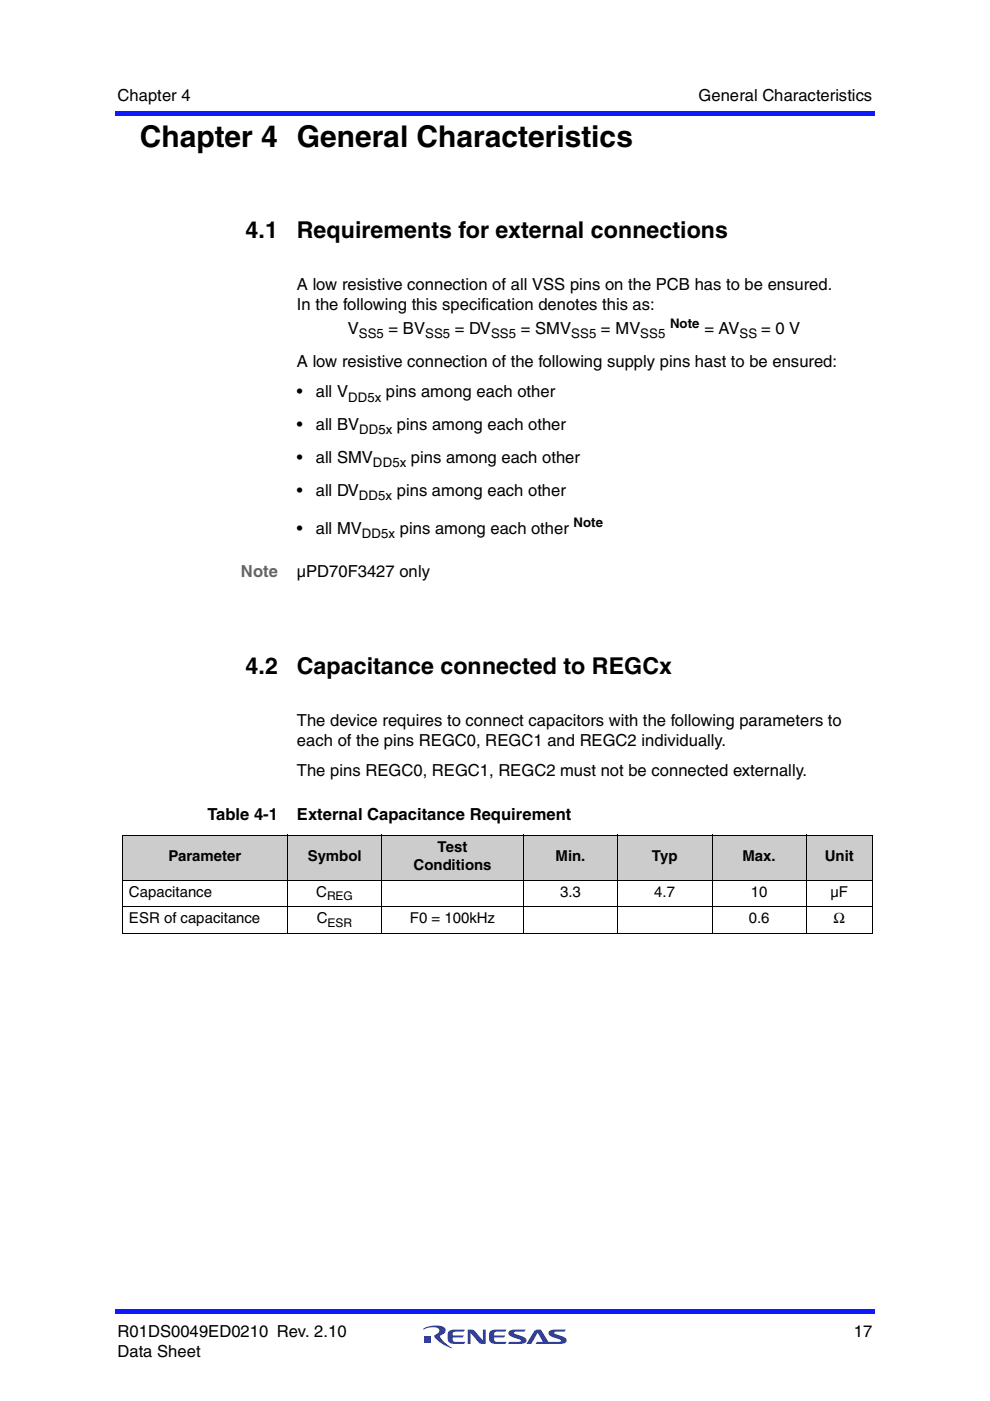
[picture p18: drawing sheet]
<svg xmlns="http://www.w3.org/2000/svg" width="210mm" height="297mm" viewBox="0 0 210 297" stroke-linecap="round" stroke-linejoin="round" font-family="sans-serif">
<defs><g id="words">
<text font-size="6.3" x="29.7" y="31.2">Chapter 4 General Characteristics</text>
<g font-size="4.9">
<text x="52.1" y="50.4">4.1</text>
<text x="62.9" y="50.4">Requirements for external connections</text>
<text x="52.1" y="143">4.2</text>
<text x="62.9" y="143">Capacitance connected to REGCx</text>
</g>
<g font-size="3.5">
<text x="24.9" y="21.4">Chapter 4</text>
<text x="148.1" y="21.4">General Characteristics</text>
<text x="62.9" y="61.5">A low resistive connection of all VSS pins on the PCB has to be ensured.</text>
<text x="62.9" y="65.7">In the following this specification denotes this as:</text>
<text x="73.7" y="70.9">V</text>
<text x="82.4" y="70.9">= BV</text>
<text x="96.4" y="70.9">= DV</text>
<text x="110.4" y="70.9">= SMV</text>
<text x="127.4" y="70.9">= MV</text>
<text x="149.4" y="70.9">= AV</text>
<text x="161.4" y="70.9">= 0 V</text>
<text x="62.9" y="77.9">A low resistive connection of the following supply pins hast to be ensured:</text>
<text x="62.9" y="84.2">•</text>
<text x="66.9" y="84.2">all V</text>
<text x="81.8" y="84.2">pins among each other</text>
<text x="62.9" y="91.2">•</text>
<text x="66.9" y="91.2">all BV</text>
<text x="84.2" y="91.2">pins among each other</text>
<text x="62.9" y="98.2">•</text>
<text x="66.9" y="98.2">all SMV</text>
<text x="87.1" y="98.2">pins among each other</text>
<text x="62.9" y="105.2">•</text>
<text x="66.9" y="105.2">all DV</text>
<text x="84.2" y="105.2">pins among each other</text>
<text x="62.9" y="113.2">•</text>
<text x="66.9" y="113.2">all MV</text>
<text x="84.8" y="113.2">pins among each other</text>
<text x="62.9" y="122.3">µPD70F3427 only</text>
<text x="62.9" y="154">The device requires to connect capacitors with the following parameters to</text>
<text x="62.9" y="158.2">each of the pins REGC0, REGC1 and REGC2 individually.</text>
<text x="62.9" y="164.6">The pins REGC0, REGC1, REGC2 must not be connected externally.</text>
<text x="44" y="173.8">Table 4-1</text>
<text x="63" y="173.8">External Capacitance Requirement</text>
<text x="24.9" y="283.4">R01DS0049ED0210 Rev. 2.10</text>
<text x="24.9" y="287.6">Data Sheet</text>
<text x="181" y="283.4">17</text>
</g>
<text font-size="3.5" fill="#656565" x="51.1" y="122.3">Note</text>
<g font-size="3.2">
<text x="35.7" y="182.5">Parameter</text>
<text x="65.2" y="182.5">Symbol</text>
<text x="87.7" y="184.5">Conditions</text>
<text x="92.8" y="180.6">Test</text>
<text x="117.8" y="182.5">Min.</text>
<text x="138.2" y="182.5">Typ</text>
<text x="157.4" y="182.5">Max.</text>
<text x="174.9" y="182.5">Unit</text>
<text x="27.3" y="190.1">Capacitance</text>
<text x="67.1" y="190.1">C</text>
<text x="118.7" y="190.1">3.3</text>
<text x="138.7" y="190.1">4.7</text>
<text x="159.2" y="190.1">10</text>
<text x="176.1" y="190.1">µF</text>
<text x="27.3" y="195.8">ESR of capacitance</text>
<text x="67.2" y="195.8">C</text>
<text x="86.9" y="195.8">F0 = 100kHz</text>
<text x="158.8" y="195.8">0.6</text>
<text x="176.7" y="195.8">Ω</text>
</g>
<g font-size="2.8">
<text x="76.1" y="71.8">SS5</text>
<text x="90.1" y="71.8">SS5</text>
<text x="104.1" y="71.8">SS5</text>
<text x="121.1" y="71.8">SS5</text>
<text x="135.8" y="71.8">SS5</text>
<text x="142.1" y="69.5">Note</text>
<text x="156.8" y="71.8">SS</text>
<text x="73.8" y="85.1">DD5x</text>
<text x="76.2" y="92.1">DD5x</text>
<text x="79.1" y="99.1">DD5x</text>
<text x="76.1" y="106.1">DD5x</text>
<text x="121.6" y="111.8">Note</text>
<text x="76.8" y="114">DD5x</text>
</g>
<g font-size="2.5">
<text x="69.3" y="190.9">REG</text>
<text x="69.5" y="196.6">ESR</text>
</g>
</g></defs>
<g fill="#323f99">
<path d="M99.2 281.9h.9l.5 .2 1.8 2.1v-2.3h.6v3l-1.3-.1-1.9-2.2v2.3h-.6z"/>
<path d="M95.1 282.3l.7-.4h2.8l-.3 .4-2 .1a.61 .61 0 0 0-.3 .7h2.4l-.4 .5h-2l.1 .8 2.5 .1-.3 .4a3.7 3.7 0 0 1-3.2-.3 2.55 2.55 0 0 1 0-2.3z"/>
<path d="M103.9 282.3l.7-.4h2.8l-.3 .4-2 .1a.61 .61 0 0 0-.3 .7h2.3l-.3 .5h-2l.1 .8 2.5 .1-.3 .4a3.7 3.7 0 0 1-3.2-.3 2.55 2.55 0 0 1 0-2.3z"/>
<path d="M108 282.2l.6-.3h2.8l-.2 .4-2.2 .2v.2l.5 .2a2.88 2.88 0 0 1 2.1 1.1 .73 .73 0 0 1-.8 .9h-3.1l.3-.4 2.4-.1v-.3l-.5-.2a2.87 2.87 0 0 1-2.1-1z"/>
<path d="M113.3 282.2a1.57 1.57 0 0 1 1.4-.3l1.6 2.6 2.6-.1v-.3l-.5-.2a2.87 2.87 0 0 1-2.1-1 .73 .73 0 0 1 .9-1h2.8l-.3 .4-2.2 .2v.2l.5 .2a2.88 2.88 0 0 1 2.1 1.1 .73 .73 0 0 1-.8 .9h-5.7l.2-.4h1.3l-1.1-1.9-1.3 2.3h-1.1z"/>
<path d="M90 283.4h1.4v1.4h-1.4z"/>
<path d="M89.8 281.7a4.9 4.9 0 0 1 4.5-.2 1.04 1.04 0 0 1-.8 1.6l-.2 .2a6 6 0 0 0 2.7 2.5 6.2 6.2 0 0 1-4-2.6l.2-.2a1.16 1.16 0 0 0 .9-1 2.36 2.36 0 0 0-2.8-.3l-.5 .2z"/>
</g>
<g fill="#0d1aff">
<path d="M24.4 277.5h.5v1.1h-.5z"/>
<path d="M24.9 277.5h160.6v1.1h-160.6z"/>
<path d="M185 23.5h.5v1.1h-.5z"/>
<path d="M24.4 23.5h160.6v1.1h-160.6z"/>
</g>
<g fill="#ccc">
<path d="M26 177.1h35v9.5h-35z"/>
<path d="M61 177.1h19.9v9.5h-19.9z"/>
<path d="M80.9 177.1h30.1v9.5h-30.1z"/>
<path d="M111 177.1h19.9v9.5h-19.9z"/>
<path d="M130.9 177.1h20.1v9.5h-20.1z"/>
<path d="M151 177.1h19.9v9.5h-19.9z"/>
<path d="M170.9 177.1h14.1v9.5h-14.1z"/>
</g>
<path d="M25.9 177.1h159.1M26 177.2v20.6M61 177v21M80.9 177v21M111 177v21M130.9 177v21M151 177v21M170.9 177v21M185 177.2v20.6M25.9 186.6h159.1M25.9 192.2h159.1M25.9 197.9h159.1" fill="none" stroke="#000" stroke-width=".21"/>
<use href="#words"/>
</svg>
